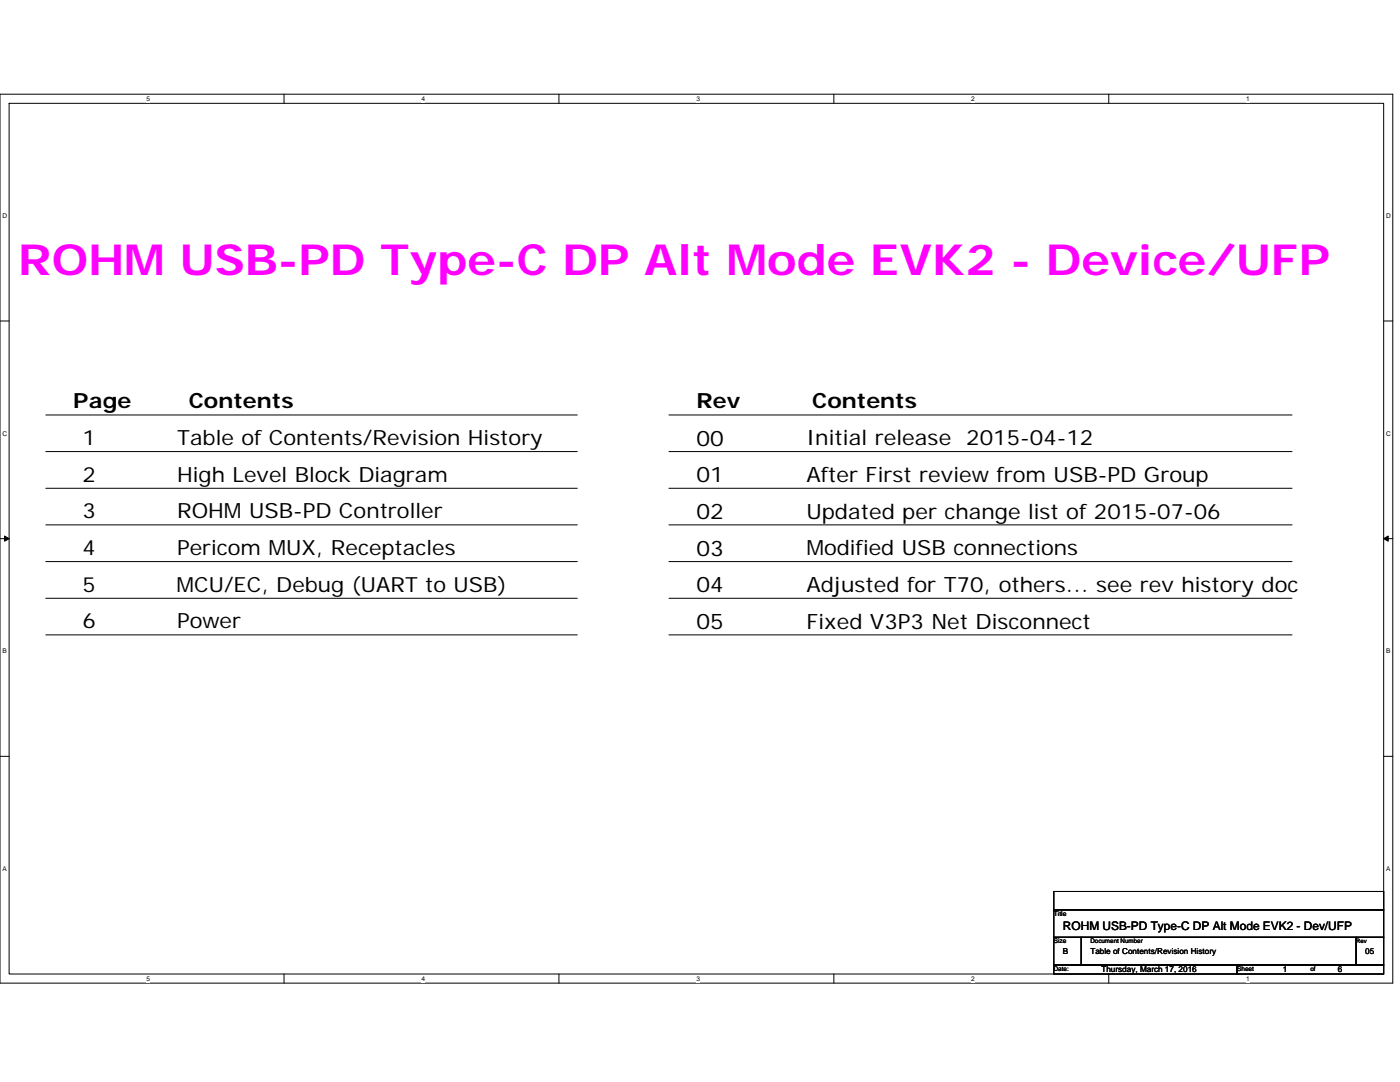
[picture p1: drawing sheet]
<svg xmlns="http://www.w3.org/2000/svg" width="279mm" height="216mm" viewBox="0 0 279 216" stroke-linecap="round" stroke-linejoin="round" font-family="sans-serif">
<defs><g id="words">
<text font-size="8.6" fill="#f0f" x="3.6" y="54.8">ROHM USB-PD Type-C DP Alt Mode EVK2 - Device/UFP</text>
<g font-size="4.3">
<text x="139" y="88.9">00</text>
<text x="139" y="96.3">01</text>
<text x="139" y="103.6">02</text>
<text x="139" y="110.9">03</text>
<text x="139" y="118.2">04</text>
<text x="139" y="125.5">05</text>
</g>
<g font-size="4.2">
<text x="14.6" y="81.5">Page</text>
<text x="37.7" y="81.5">Contents</text>
<text x="139" y="81.5">Rev</text>
<text x="162.1" y="81.5">Contents</text>
<text x="16.4" y="88.8">1</text>
<text x="35.3" y="88.8">Table of Contents/Revision History</text>
<text x="160.9" y="88.9">Initial release</text>
<text x="192.8" y="88.9">2015-04-12</text>
<text x="16.4" y="96.1">2</text>
<text x="35.3" y="96.1">High Level Block Diagram</text>
<text x="160.9" y="96.2">After First review from USB-PD Group</text>
<text x="16.4" y="103.4">3</text>
<text x="35.3" y="103.4">ROHM USB-PD Controller</text>
<text x="160.9" y="103.5">Updated per change list of 2015-07-06</text>
<text x="16.4" y="110.8">4</text>
<text x="35.3" y="110.8">Pericom MUX, Receptacles</text>
<text x="160.9" y="110.8">Modified USB connections</text>
<text x="16.4" y="118">5</text>
<text x="35.2" y="118">MCU/EC, Debug (UART to USB)</text>
<text x="160.9" y="118.1">Adjusted for T70, others... see rev history doc</text>
<text x="16.4" y="125.4">6</text>
<text x="35.3" y="125.4">Power</text>
<text x="160.9" y="125.4">Fixed V3P3 Net Disconnect</text>
</g>
<text font-size="2.4" x="212.1" y="185.5">ROHM USB-PD Type-C DP Alt Mode EVK2 - Dev/UFP</text>
<g font-size="1.6">
<text x="212.1" y="190.4">B</text>
<text x="217.6" y="190.4">Table of Contents/Revision History</text>
<text x="272.5" y="190.4">05</text>
<text x="219.8" y="194">Thursday, March 17, 2016</text>
<text x="256" y="194">1</text>
<text x="267" y="194">6</text>
</g>
<g font-size="1.3">
<text x="29.3" y="20.2">5</text>
<text x="84.1" y="20.2">4</text>
<text x="139" y="20.2">3</text>
<text x="193.8" y="20.2">2</text>
<text x="248.7" y="20.2">1</text>
<text x=".5" y="43.5">D</text>
<text x="276.6" y="43.5">D</text>
<text x=".5" y="87">C</text>
<text x="276.6" y="87">C</text>
<text x=".5" y="130.4">B</text>
<text x="276.6" y="130.4">B</text>
<text x=".5" y="173.8">A</text>
<text x="276.6" y="173.8">A</text>
<text x="210.3" y="182.8">Title</text>
<text x="210.3" y="188.2">Size</text>
<text x="217.6" y="188.2">Document Number</text>
<text x="29.3" y="195.7">5</text>
<text x="84.1" y="195.7">4</text>
<text x="139" y="195.7">3</text>
<text x="193.8" y="195.7">2</text>
<text x="210.3" y="193.7">Date:</text>
<text x="246.9" y="193.7">Sheet</text>
<text x="248.7" y="195.7">1</text>
<text x="261.5" y="193.7">of</text>
</g>
<text font-size="1.2" x="270.7" y="188.1">Rev</text>
</g></defs>
<path d="M0 18.8h278v177.4h-278zM1.8 20.6h274.3v173.8h-274.3z" fill="none" stroke="#000" stroke-width=".2"/>
<g fill="#fff">
<path d="M29.3 19h.7v1.4h-.7z"/>
<path d="M29.3 194.5h.7v1.5h-.7z"/>
</g>
<path d="M56.7 18.8v1.8M56.7 194.4v1.8" fill="none" stroke="#000" stroke-width=".2"/>
<g fill="#fff">
<path d="M84.1 19h.7v1.4h-.7z"/>
<path d="M84.1 194.5h.7v1.5h-.7z"/>
</g>
<path d="M111.5 18.8v1.8M111.5 194.4v1.8" fill="none" stroke="#000" stroke-width=".2"/>
<g fill="#fff">
<path d="M139 19h.7v1.4h-.7z"/>
<path d="M139 194.5h.7v1.5h-.7z"/>
</g>
<path d="M166.4 18.8v1.8M166.4 194.4v1.8" fill="none" stroke="#000" stroke-width=".2"/>
<g fill="#fff">
<path d="M193.8 19h.8v1.4h-.8z"/>
<path d="M193.8 194.5h.8v1.5h-.8z"/>
</g>
<path d="M221.3 18.8v1.8M221.3 194.4v1.8" fill="none" stroke="#000" stroke-width=".2"/>
<g fill="#fff">
<path d="M248.7 19h.7v1.4h-.7z"/>
<path d="M248.7 194.5h.7v1.5h-.7z"/>
<path d="M.5 42.3h.9v1.5h-.9z"/>
<path d="M276.6 42.3h1v1.5h-1z"/>
<path d="M.5 85.8h.9v1.4h-.9z"/>
<path d="M276.6 85.8h1v1.4h-1z"/>
</g>
<path d="M0 64.1h1.8M276.1 64.1h1.9" fill="none" stroke="#000" stroke-width=".2"/>
<g fill="#fff">
<path d="M.5 129.2h.8v1.5h-.8z"/>
<path d="M276.6 129.2h.9v1.5h-.9z"/>
</g>
<path d="M0 107.5h1.8M276.1 107.5h1.9" fill="none" stroke="#000" stroke-width=".2"/>
<path d="M.9 107l.9 .5-.9 .5zM276.1 107.5l1-.5v1z" fill="#000" stroke="#000" stroke-width=".2"/>
<g fill="#fff">
<path d="M.5 172.6h.8v1.5h-.8z"/>
<path d="M276.6 172.6h.9v1.5h-.9z"/>
</g>
<g fill="none" stroke="#000" stroke-width=".2">
<path d="M9.1 82.8h106.1M9.1 90.1h106.1M9.1 97.4h106.1M133.5 97.4h124.4M133.5 82.8h124.4M133.5 90.1h124.4M9.1 104.7h106.1M9.1 112.1h106.1M9.1 119.4h106.1M133.5 112.1h124.4M133.5 104.7h124.4M133.5 119.4h124.4"/>
<path d="M9.1 126.7h106.1M133.5 126.7h124.4M0 150.9h1.8M276.1 150.9h1.9M210.3 177.9h65.8v3.6h-65.8zM210.3 181.5h65.8v5.5h-65.8zM210.3 187h5.5v5.5h-5.5zM210.3 192.5h36.6v1.9h-36.6zM215.8 187h54.9v5.5h-54.9zM246.9 192.5h29.2v1.9h-29.2zM270.7 187h5.4v5.5h-5.4z"/>
</g>
<use href="#words"/>
</svg>
